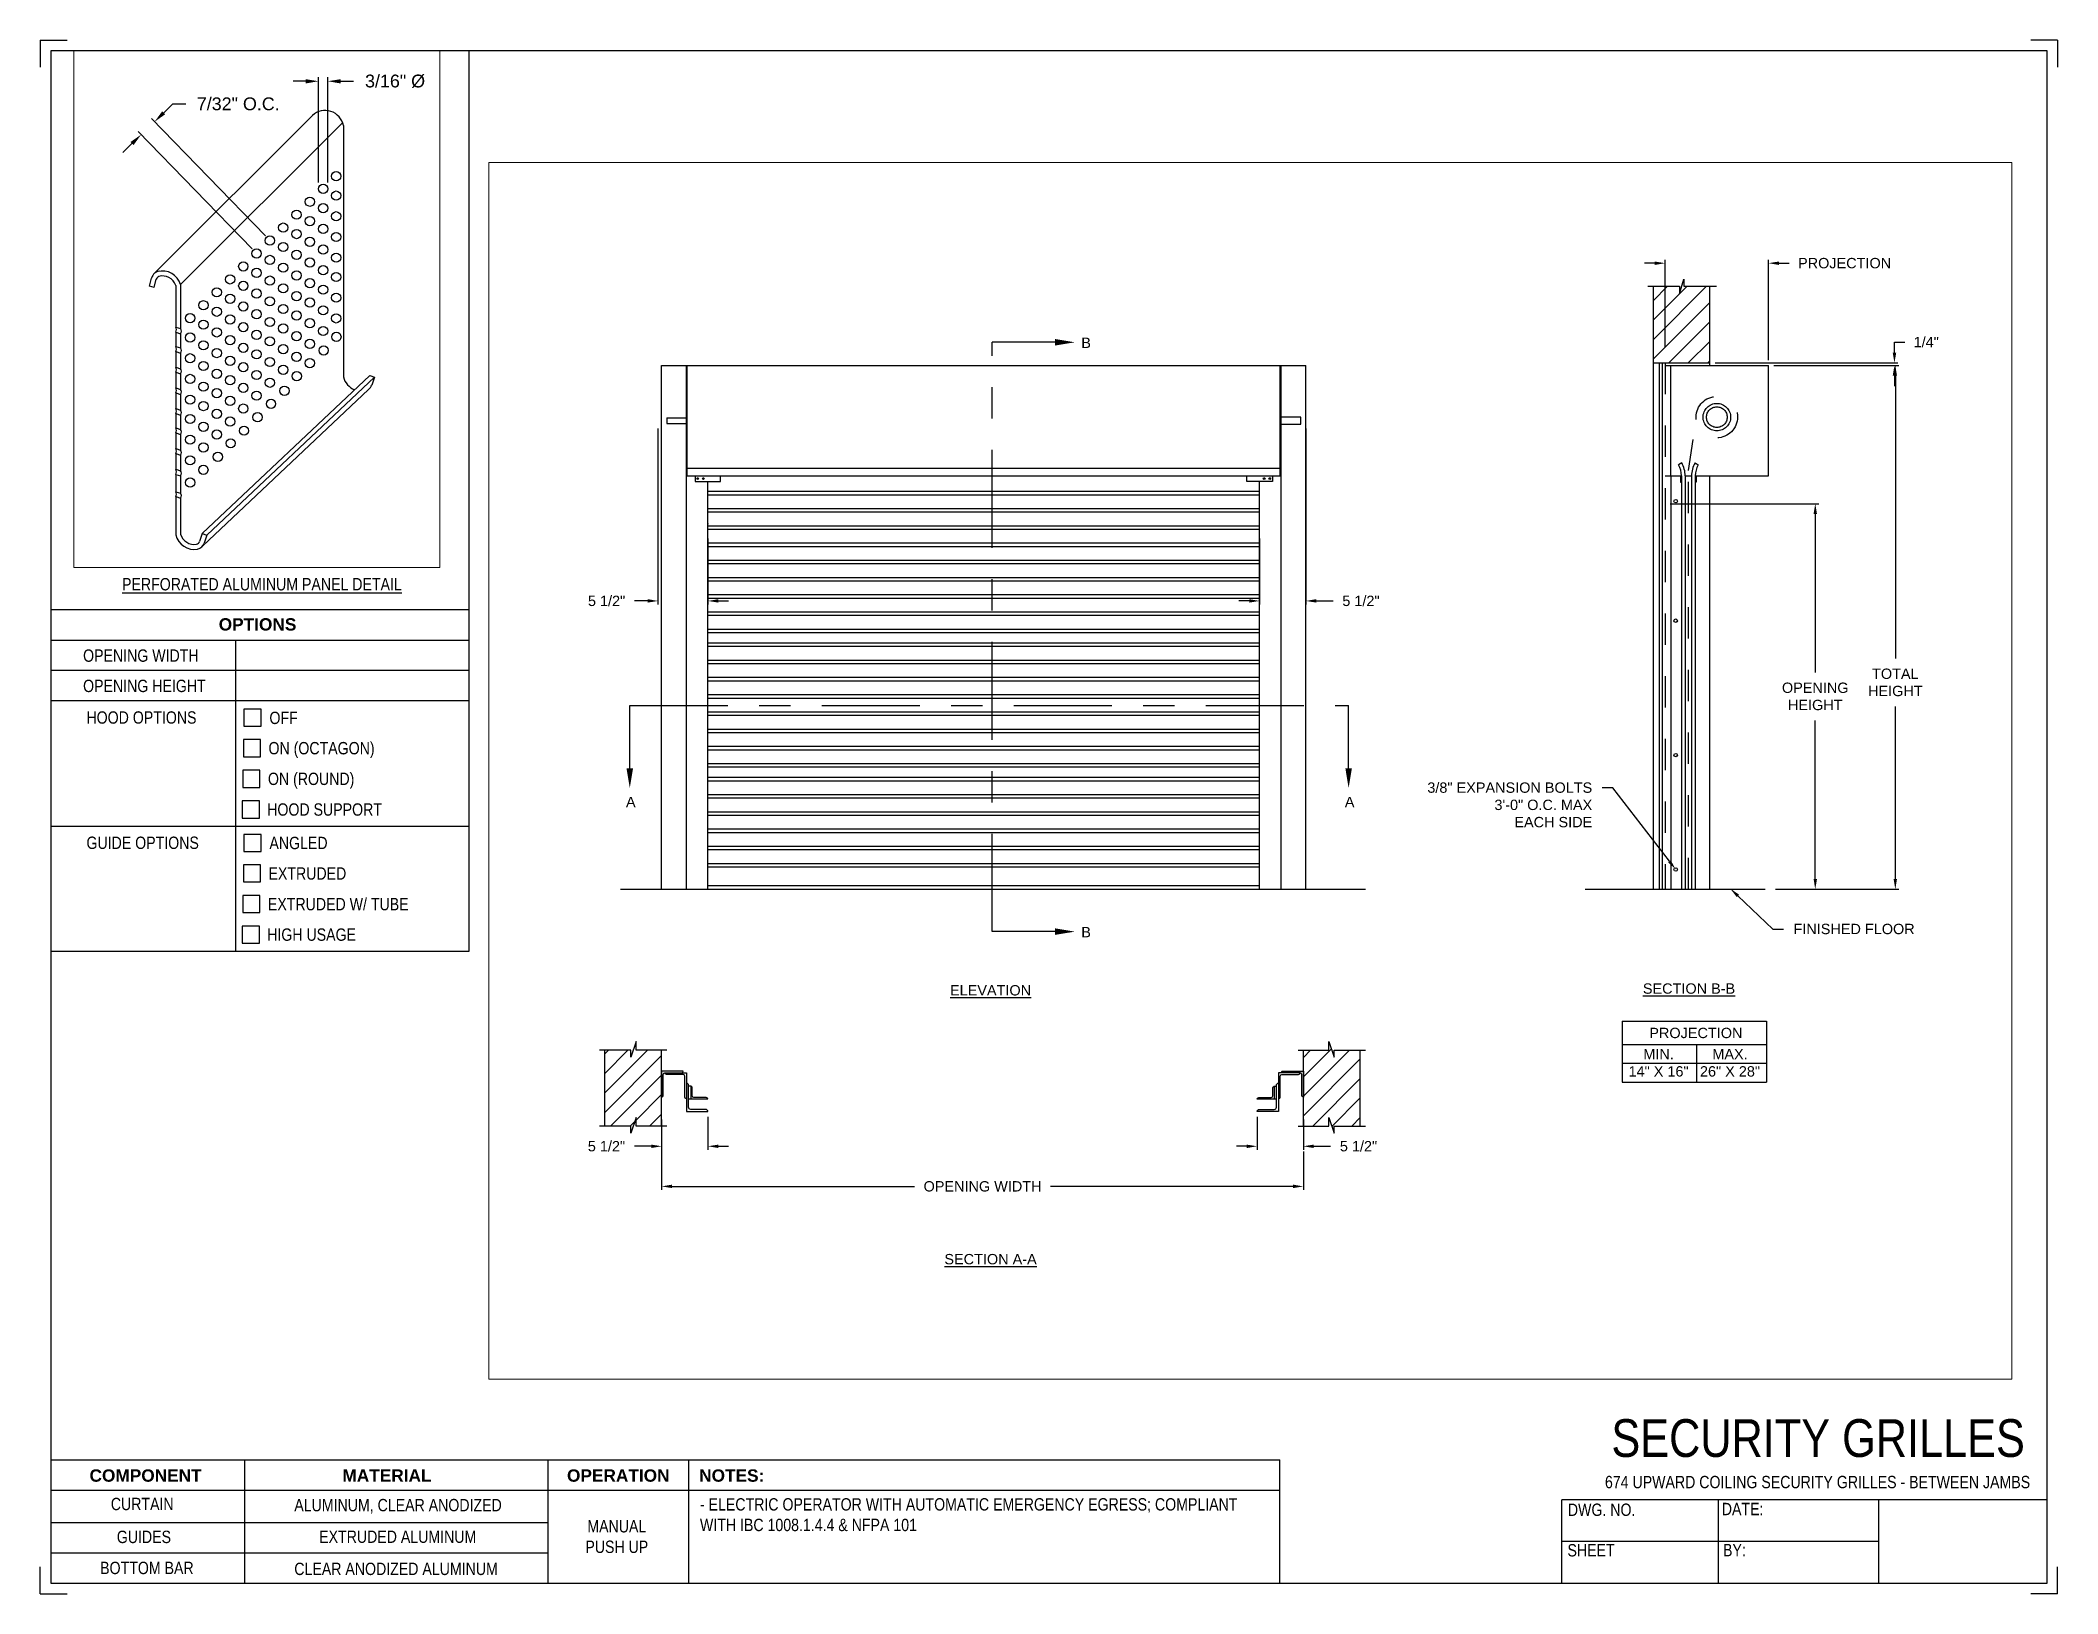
# Paper-space layout '674 PUSH UP' of a CAD drawing. Header units: inches. Extents: x 0.1 to 10.9, y 0.1 to 8.4.
# The model-space entities are those that its viewports show. They can reach past a viewport. Long polylines and large blocks are cut down to what shows.
import ezdxf
from ezdxf import colors
from ezdxf.entities.mleader import LeaderData, LeaderLine
from ezdxf.math import Vec2, Vec3

# ---------------------------------------------------------------- set-up
doc = ezdxf.new("R2010")
doc.units = ezdxf.units.IN
doc.header["$LTSCALE"] = 0.25
doc.header["$MEASUREMENT"] = 0
for name, pattern in [('CENTER', [2, 1.25, -0.25, 0.25, -0.25]), ('HIDDEN', [0.375, 0.25, -0.125]), ('HIDDEN2', [0.1875, 0.125, -0.0625])]:
    doc.linetypes.add(name, pattern=pattern)
for name, color, linetype in [('ANNOTATIONS', 1, 'Continuous'), ('DETAILS', 4, 'Continuous'), ('PUSH UP', 7, 'Continuous'), ('SECTION CUTS', 6, 'CENTER'), ('TITLE BLOCK', 7, 'Continuous')]:
    doc.layers.add(name, color=color, linetype=linetype)
doc.styles.add('ARIAL', font='arial.ttf', dxfattribs={"height": 0.09375})
doc.styles.add('CADdetails-DIMENSIONS', font='ARIALN.TTF', dxfattribs={"height": 2.38})
doc.styles.get("Standard").update_dxf_attribs({"font": 'romans.shx'})
doc.dimstyles.new('STANDARD$0', dxfattribs={"dimtxt": 0.09375, "dimasz": 0.09375, "dimexe": 0.03125, "dimexo": 0.046875, "dimgap": 0.09, "dimtad": 0, "dimtih": 1, "dimtoh": 1, "dimdec": 4, "dimzin": 0, "dimdsep": 46, "dimtxsty": 'ARIAL', "dimcen": 0.09, "dimadec": 0, "dimazin": 0, "dimtfac": 1, "dimtdec": 4, "dimtofl": 0, "dimtmove": 0, "dimatfit": 1, "dimfxl": 1, "dimtolj": 1, "dimtzin": 0, "dimarcsym": 0})
pattern_1 = [(45, (-17.07342, 2.0819), (-0.08838835, 0.08838835), [])]

psp = doc.layouts.new('674 PUSH UP')

# ---------------------------------------------------------------- texts
at = {"layer": 'TITLE BLOCK', "style": 'CADdetails-DIMENSIONS'}
for s, insert, char_height, width, attachment_point in [('{\\L PERFORATED ALUMINUM PANEL DETAIL}', (1.248, 5.533), 0.06641, 1.94889, 2), ('{\\fArial|b1|i0|c0|p34;OPTIONS}', (1.235, 5.317), 0.06641, 1.75949, 2), ('OPENING WIDTH', (0.297, 5.149), 0.06641, 1.30693, 1), ('OPENING HEIGHT', (0.297, 4.986), 0.06641, 1.30693, 1), ('HOOD OPTIONS', (0.315, 4.816), 0.06641, 1.30693, 1), ('OFF', (1.299, 4.814), 0.0664, 1.23928, 1), ('ON (OCTAGON)', (1.294, 4.651), 0.06641, 1.53035, 1), ('ON (ROUND)', (1.291, 4.486), 0.0664, 1.53035, 1), ('HOOD SUPPORT', (1.287, 4.321), 0.06641, 1.53035, 1), ('GUIDE OPTIONS', (0.315, 4.142), 0.06641, 1.30693, 1), ('ANGLED', (1.299, 4.141), 0.0664, 1.23928, 1), ('EXTRUDED', (1.294, 3.977), 0.0664, 1.53035, 1), ('EXTRUDED W/ TUBE', (1.291, 3.812), 0.06641, 1.53035, 1), ('HIGH USAGE', (1.287, 3.648), 0.0664, 1.53035, 1), ('\\A1;\\pxqc;SECURITY GRILLES', (10.979, 1.008), 0.20312, 2.70386, 3), ('{\\fArial|b1|i0|c0|p34;COMPONENT}', (0.633, 0.738), 0.06641, 1.75949, 2), ('{\\fArial|b1|i0|c0|p34;MATERIAL}', (1.931, 0.738), 0.06641, 1.75949, 2), ('{\\fArial|b1|i0|c0|p34;OPERATION}', (3.175, 0.738), 0.06641, 1.75949, 2), ('{\\fArial|b1|i0|c0|p34;NOTES:}', (3.785, 0.738), 0.06641, 1.75949, 2), ('674 UPWARD COILING SECURITY GRILLES - BETWEEN JAMBS', (9.624, 0.703), 0.06641, 2.79915, 2), ('CURTAIN', (0.615, 0.585), 0.0664, 1.75949, 2), (' ALUMINUM, CLEAR ANODIZED', (1.98, 0.579), 0.06641, 1.75949, 2), ('\\pxql,t2;- ELECTRIC OPERATOR WITH AUTOMATIC EMERGENCY EGRESS; COMPLIANT WITH IBC 1008.1.4.4 & NFPA 101', (5.111, 0.583), 0.066406, 2.9937, 2), ('DWG. NO.', (8.463, 0.554), 0.0664, 1.75949, 2), ('DATE:', (9.221, 0.558), 0.0664, 1.75949, 2), ('\\pxqc;\\PMANUAL PUSH UP', (3.167, 0.576), 0.06641, 0.40286, 2), ('GUIDES', (0.624, 0.408), 0.0664, 1.75949, 2), ('EXTRUDED ALUMINUM', (1.989, 0.409), 0.06641, 1.75949, 2), ('SHEET', (8.406, 0.336), 0.0664, 1.75949, 2), ('BY:', (9.177, 0.337), 0.0664, 1.75949, 2), ('BOTTOM BAR', (0.64, 0.241), 0.0664, 1.75949, 2), ('CLEAR ANODIZED ALUMINUM ', (1.98, 0.236), 0.06641, 1.75949, 2)]:
    psp.add_mtext(s, dxfattribs=dict(at, insert=insert, char_height=char_height, width=width, attachment_point=attachment_point))

msp = doc.modelspace()

# ---------------------------------------------------------------- texts
at = {"layer": 'ANNOTATIONS', "char_height": 0.09375, "attachment_point": 2, "style": 'ARIAL'}
for s, insert, width in [('{\\LELEVATION}', (179.58646, 257.91717), 3.0834986), ('{\\LSECTION B-B}', (185.91787, 257.93313), 1.3823677), ('{\\LSECTION A-A}', (179.58646, 255.47934), 1.3823677)]:
    msp.add_mtext(s, dxfattribs=dict(at, insert=insert, width=width))
for s, width, insert in [('PROJECTION ', 1.7594917, (185.97994, 257.53039)), ('MIN.\\P14" X 16" ', 0.6711642, (185.64182, 257.3384)), ('MAX.\\P26" X 28"', 0.6567117, (186.28925, 257.3384))]:
    msp.add_mtext_dynamic_manual_height_columns(s, width=width, gutter_width=1.36268, heights=[0], dxfattribs=dict(at, insert=insert))
at = {"layer": 'SECTION CUTS', "style": 'ARIAL'}
for s, p in [('B', (180.40913, 263.69491)), ('A', (176.2818, 259.5308)), ('A', (182.79775, 259.5308)), ('B', (180.40913, 258.35071))]:
    msp.add_text(s, height=0.09375, dxfattribs=at).set_placement(p)

# ---------------------------------------------------------------- blocks, each defined once
blk = doc.blocks.new('*D62')
at = {"layer": 'ANNOTATIONS', "color": 0, "lineweight": -2, "transparency": 16777216}
for p, q in [((185.748, 262.283), (187.094, 262.283)), ((187.062, 262.19), (187.062, 260.752)), ((187.062, 258.88), (187.062, 260.318)), ((186.701, 258.787), (187.094, 258.787))]:
    blk.add_line(p, q, dxfattribs=at)
at = {"layer": 'ANNOTATIONS', "color": 0, "transparency": 16777216}
for points in [[(187.047, 262.19), (187.078, 262.19), (187.062, 262.283)], [(187.047, 258.88), (187.078, 258.88), (187.062, 258.787)]]:
    blk.add_solid(points, dxfattribs=at)
at = {"layer": 'defpoints', "color": 0, "transparency": 16777216}
for p in [(185.701, 262.283), (187.062, 262.283), (186.654, 258.787)]:
    blk.add_point(p, dxfattribs=at)
at = {"layer": 'ANNOTATIONS', "color": 0, "transparency": 16777216, "insert": (187.062, 260.535), "char_height": 0.09375, "attachment_point": 5, "style": 'ARIAL'}
blk.add_mtext('\\A1;OPENING \\PHEIGHT', dxfattribs=at)
blk = doc.blocks.new('*D63')
at = {"layer": 'ANNOTATIONS', "color": 0, "lineweight": -2, "transparency": 16777216}
for p, q in [((186.686, 263.537), (187.819, 263.537)), ((187.788, 263.443), (187.788, 260.879)), ((187.788, 258.88), (187.788, 260.444)), ((186.701, 258.787), (187.819, 258.787))]:
    blk.add_line(p, q, dxfattribs=at)
at = {"layer": 'ANNOTATIONS', "color": 0, "transparency": 16777216}
for points in [[(187.772, 263.443), (187.803, 263.443), (187.788, 263.537)], [(187.772, 258.88), (187.803, 258.88), (187.788, 258.787)]]:
    blk.add_solid(points, dxfattribs=at)
at = {"layer": 'defpoints', "color": 0, "transparency": 16777216}
for p in [(186.639, 263.537), (186.654, 258.787), (187.788, 258.787)]:
    blk.add_point(p, dxfattribs=at)
at = {"layer": 'ANNOTATIONS', "color": 0, "transparency": 16777216, "insert": (187.788, 260.662), "char_height": 0.0938, "attachment_point": 5, "style": 'ARIAL'}
blk.add_mtext('\\A1;TOTAL\\PHEIGHT', dxfattribs=at)
blk = doc.blocks.new('*D64')
at = {"layer": 'ANNOTATIONS', "color": 0, "lineweight": -2, "transparency": 16777216}
for p, q in [((185.607, 264.464), (185.514, 264.464)), ((185.701, 263.699), (185.701, 264.495)), ((186.639, 263.584), (186.639, 264.495)), ((186.732, 264.464), (186.826, 264.464))]:
    blk.add_line(p, q, dxfattribs=at)
at = {"layer": 'ANNOTATIONS', "color": 0, "transparency": 16777216}
for points in [[(185.607, 264.479), (185.607, 264.448), (185.701, 264.464)], [(186.732, 264.479), (186.732, 264.448), (186.639, 264.464)]]:
    blk.add_solid(points, dxfattribs=at)
at = {"layer": 'defpoints', "color": 0, "transparency": 16777216}
for p in [(186.639, 264.464), (185.701, 263.652), (186.639, 263.537)]:
    blk.add_point(p, dxfattribs=at)
at = {"layer": 'ANNOTATIONS', "color": 0, "transparency": 16777216, "insert": (187.328, 264.464), "char_height": 0.09375, "attachment_point": 5, "style": 'ARIAL'}
blk.add_mtext('\\A1;PROJECTION', dxfattribs=at)
blk = doc.blocks.new('*D65')
at = {"layer": 'ANNOTATIONS', "color": 0, "lineweight": -2, "transparency": 16777216}
for p, q in [((176.605, 256.698), (176.605, 256.425)), ((177.025, 256.723), (177.025, 256.425)), ((176.511, 256.456), (176.358, 256.456)), ((177.119, 256.456), (177.212, 256.456))]:
    blk.add_line(p, q, dxfattribs=at)
at = {"layer": 'ANNOTATIONS', "color": 0, "transparency": 16777216}
for points in [[(176.511, 256.471), (176.511, 256.44), (176.605, 256.456)], [(177.119, 256.471), (177.119, 256.44), (177.025, 256.456)]]:
    blk.add_solid(points, dxfattribs=at)
at = {"layer": 'defpoints', "color": 0, "transparency": 16777216}
for p in [(176.605, 256.745), (177.025, 256.77), (176.605, 256.456)]:
    blk.add_point(p, dxfattribs=at)
at = {"layer": 'ANNOTATIONS', "color": 0, "transparency": 16777216, "insert": (176.105, 256.456), "char_height": 0.0938, "attachment_point": 5, "style": 'ARIAL'}
blk.add_mtext('\\A1;5 1/2"', dxfattribs=at)
blk = doc.blocks.new('*D66')
at = {"layer": 'ANNOTATIONS', "color": 0, "lineweight": -2, "transparency": 16777216}
for p, q in [((187.78, 263.653), (187.78, 263.748)), ((187.78, 263.748), (187.874, 263.748)), ((186.154, 263.559), (187.811, 263.559)), ((186.686, 263.537), (187.811, 263.537)), ((187.78, 263.443), (187.78, 263.349))]:
    blk.add_line(p, q, dxfattribs=at)
at = {"layer": 'ANNOTATIONS', "color": 0, "transparency": 16777216}
for points in [[(187.764, 263.653), (187.796, 263.653), (187.78, 263.559)], [(187.764, 263.443), (187.796, 263.443), (187.78, 263.537)]]:
    blk.add_solid(points, dxfattribs=at)
at = {"layer": 'defpoints', "color": 0, "transparency": 16777216}
for p in [(186.107, 263.559), (186.639, 263.537), (187.78, 263.559)]:
    blk.add_point(p, dxfattribs=at)
at = {"layer": 'ANNOTATIONS', "color": 0, "transparency": 16777216, "insert": (188.068, 263.748), "char_height": 0.0938, "attachment_point": 5, "style": 'ARIAL'}
blk.add_mtext('\\A1;1/4"', dxfattribs=at)
blk = doc.blocks.new('*D67')
at = {"layer": 'ANNOTATIONS', "color": 0, "lineweight": -2, "transparency": 16777216}
for p, q in [((182.002, 256.723), (182.002, 256.425)), ((182.422, 256.698), (182.422, 256.425)), ((181.909, 256.456), (181.815, 256.456)), ((182.516, 256.456), (182.669, 256.456))]:
    blk.add_line(p, q, dxfattribs=at)
at = {"layer": 'ANNOTATIONS', "color": 0, "transparency": 16777216}
for points in [[(181.909, 256.471), (181.909, 256.44), (182.002, 256.456)], [(182.516, 256.471), (182.516, 256.44), (182.422, 256.456)]]:
    blk.add_solid(points, dxfattribs=at)
at = {"layer": 'defpoints', "color": 0, "transparency": 16777216}
for p in [(182.002, 256.77), (182.422, 256.745), (182.422, 256.456)]:
    blk.add_point(p, dxfattribs=at)
at = {"layer": 'ANNOTATIONS', "color": 0, "transparency": 16777216, "insert": (182.922, 256.456), "char_height": 0.0938, "attachment_point": 5, "style": 'ARIAL'}
blk.add_mtext('\\A1;5 1/2"', dxfattribs=at)
blk = doc.blocks.new('*D68')
at = {"layer": 'ANNOTATIONS', "color": 0, "lineweight": -2, "transparency": 16777216}
for p, q in [((176.572, 262.964), (176.572, 261.37)), ((177.025, 261.968), (177.025, 261.37)), ((176.479, 261.401), (176.359, 261.401)), ((177.119, 261.401), (177.212, 261.401))]:
    blk.add_line(p, q, dxfattribs=at)
at = {"layer": 'ANNOTATIONS', "color": 0, "transparency": 16777216}
for points in [[(176.479, 261.417), (176.479, 261.386), (176.572, 261.401)], [(177.119, 261.417), (177.119, 261.386), (177.025, 261.401)]]:
    blk.add_solid(points, dxfattribs=at)
at = {"layer": 'defpoints', "color": 0, "transparency": 16777216}
for p in [(176.572, 263.011), (177.025, 262.015), (176.572, 261.401)]:
    blk.add_point(p, dxfattribs=at)
at = {"layer": 'ANNOTATIONS', "color": 0, "transparency": 16777216, "insert": (176.106, 261.401), "char_height": 0.0938, "attachment_point": 5, "style": 'ARIAL'}
blk.add_mtext('\\A1;5 1/2"', dxfattribs=at)
blk = doc.blocks.new('*D69')
at = {"layer": 'ANNOTATIONS', "color": 0, "lineweight": -2, "transparency": 16777216}
for p, q in [((182.445, 262.964), (182.445, 261.37)), ((182.025, 261.968), (182.025, 261.37)), ((181.931, 261.401), (181.837, 261.401)), ((182.539, 261.401), (182.691, 261.401))]:
    blk.add_line(p, q, dxfattribs=at)
at = {"layer": 'ANNOTATIONS', "color": 0, "transparency": 16777216}
for points in [[(181.931, 261.417), (181.931, 261.386), (182.025, 261.401)], [(182.539, 261.417), (182.539, 261.386), (182.445, 261.401)]]:
    blk.add_solid(points, dxfattribs=at)
at = {"layer": 'defpoints', "color": 0, "transparency": 16777216}
for p in [(182.445, 263.011), (182.025, 262.015), (182.445, 261.401)]:
    blk.add_point(p, dxfattribs=at)
at = {"layer": 'ANNOTATIONS', "color": 0, "transparency": 16777216, "insert": (182.944, 261.401), "char_height": 0.0938, "attachment_point": 5, "style": 'ARIAL'}
blk.add_mtext('\\A1;5 1/2"', dxfattribs=at)
blk = doc.blocks.new('*D70')
at = {"layer": 'ANNOTATIONS', "color": 0, "lineweight": -2, "transparency": 16777216}
for p, q in [((176.605, 256.554), (176.605, 256.061)), ((182.422, 256.409), (182.422, 256.061)), ((176.699, 256.092), (178.897, 256.092)), ((182.329, 256.092), (180.13, 256.092))]:
    blk.add_line(p, q, dxfattribs=at)
at = {"layer": 'ANNOTATIONS', "color": 0, "transparency": 16777216}
for points in [[(176.699, 256.108), (176.699, 256.077), (176.605, 256.092)], [(182.329, 256.108), (182.329, 256.077), (182.422, 256.092)]]:
    blk.add_solid(points, dxfattribs=at)
at = {"layer": 'defpoints', "color": 0, "transparency": 16777216}
for p in [(176.605, 256.601), (182.422, 256.456), (182.422, 256.092)]:
    blk.add_point(p, dxfattribs=at)
at = {"layer": 'ANNOTATIONS', "color": 0, "transparency": 16777216, "insert": (179.514, 256.092), "char_height": 0.09375, "attachment_point": 5, "style": 'ARIAL'}
blk.add_mtext('\\A1;OPENING WIDTH', dxfattribs=at)
blk = doc.blocks.new('*D72')
at = {"layer": 'ANNOTATIONS', "color": 0, "lineweight": -2, "transparency": 16777216}
for p, q in [((172.091, 256.376), (172.091, 257.148)), ((172.159, 256.376), (172.159, 257.148)), ((171.997, 257.117), (171.904, 257.117)), ((172.252, 257.117), (172.346, 257.117))]:
    blk.add_line(p, q, dxfattribs=at)
at = {"layer": 'ANNOTATIONS', "color": 0, "transparency": 16777216}
for points in [[(171.997, 257.132), (171.997, 257.101), (172.091, 257.117)], [(172.252, 257.132), (172.252, 257.101), (172.159, 257.117)]]:
    blk.add_solid(points, dxfattribs=at)
at = {"layer": 'defpoints', "color": 0, "transparency": 16777216}
for p in [(172.159, 257.117), (172.091, 256.329), (172.159, 256.329)]:
    blk.add_point(p, dxfattribs=at)
at = {"layer": 'ANNOTATIONS', "color": 0, "transparency": 16777216, "insert": (172.651, 257.117), "char_height": 0.09375, "attachment_point": 5, "style": 'ARIAL'}
blk.add_mtext('\\A1;3/16" %%C', dxfattribs=at)
blk = doc.blocks.new('*D73')
at = {"layer": 'ANNOTATIONS', "color": 0, "lineweight": -2, "transparency": 16777216}
for p, q in [((171.702, 255.984), (170.868, 256.843)), ((170.957, 256.886), (171.024, 256.951)), ((171.024, 256.951), (171.118, 256.951)), ((171.605, 255.889), (170.77, 256.748)), ((170.725, 256.66), (170.658, 256.595))]:
    blk.add_line(p, q, dxfattribs=at)
at = {"layer": 'ANNOTATIONS', "color": 0, "transparency": 16777216}
for points in [[(170.946, 256.897), (170.968, 256.875), (170.89, 256.82)], [(170.714, 256.672), (170.736, 256.649), (170.792, 256.726)]]:
    blk.add_solid(points, dxfattribs=at)
at = {"layer": 'defpoints', "color": 0, "transparency": 16777216}
for p in [(170.89, 256.82), (171.637, 255.855), (171.735, 255.95)]:
    blk.add_point(p, dxfattribs=at)
at = {"layer": 'ANNOTATIONS', "color": 0, "transparency": 16777216, "insert": (171.503, 256.951), "char_height": 0.09375, "width": 0.88829, "attachment_point": 5, "style": 'ARIAL'}
blk.add_mtext('\\A1;7/32" O.C.', dxfattribs=at)

# ---------------------------------------------------------------- dimensions: what is measured, and where the dimension line sits
at = {"layer": 'ANNOTATIONS'}
for base, p1, p2, text, picture, middle in [((186.63869, 264.46385), (185.70119, 263.65168), (186.63869, 263.53663), 'PROJECTION', '*D64', (187.3278, 264.46385)), ((182.44491, 261.40143), (182.02484, 262.01481), (182.44491, 263.01068), '5 1/2"', '*D69', (182.9437, 261.40143)), ((172.15866, 257.11651), (172.09102, 256.32919), (172.15866, 256.32919), '3/16" %%C', '*D72', (172.65081, 257.11651)), ((182.42241, 256.45587), (182.00234, 256.77029), (182.42241, 256.74516), '5 1/2"', '*D67', (182.92241, 256.45587)), ((182.42241, 256.09241), (176.60477, 256.60053), (182.42241, 256.45587), 'OPENING WIDTH', '*D70', (179.51359, 256.09241))]:
    dim = msp.add_linear_dim(base=base, p1=p1, p2=p2, text=text, dimstyle='STANDARD$0', dxfattribs=at)
    dim.commit()
    dim.dimension.update_dxf_attribs({"geometry": picture, "text_midpoint": middle, "dimtype": 160})
for base, p1, p2, angle, text, picture, middle in [((187.77994, 263.55885), (186.63869, 263.53663), (186.10744, 263.55885), 90, '1/4"', '*D66', (188.06777, 263.74814)), ((187.78775, 258.78663), (186.63869, 263.53663), (186.65431, 258.78663), 90, 'TOTAL\\PHEIGHT', '*D63', (187.78775, 260.66163)), ((176.57241, 261.40143), (177.02484, 262.01481), (176.57241, 263.01068), 180, '5 1/2"', '*D68', (176.10598, 261.40143)), ((176.60477, 256.45587), (177.02484, 256.77029), (176.60477, 256.74516), 180, '5 1/2"', '*D65', (176.10477, 256.45587))]:
    dim = msp.add_linear_dim(base=base, p1=p1, p2=p2, angle=angle, text=text, dimstyle='STANDARD$0', dxfattribs=at)
    dim.commit()
    dim.dimension.update_dxf_attribs({"geometry": picture, "text_midpoint": middle, "dimtype": 160})
dim = msp.add_linear_dim(base=(187.06226, 262.28327), p1=(186.65431, 258.78663), p2=(185.70119, 262.28327), angle=90, text='OPENING \\PHEIGHT', dimstyle='STANDARD$0', dxfattribs=at)
dim.commit()
dim.dimension.update_dxf_attribs({"geometry": '*D62', "text_midpoint": (187.06226, 260.53495)})
dim = msp.add_aligned_dim(p1=(171.63717, 255.85549), p2=(171.73472, 255.95023), distance=1.21302, text='7/32" O.C.', dimstyle='STANDARD$0', dxfattribs=at)
dim.commit()
dim.dimension.update_dxf_attribs({"geometry": '*D73', "text_midpoint": (171.50263, 256.95106)})

# ---------------------------------------------------------------- hatches: boundary and pattern name
at = {"layer": 'PUSH UP', "linetype": 'Continuous'}
h = msp.add_hatch(dxfattribs=at)
h.set_pattern_fill('ANSI31', color=256, style=0)
h.set_pattern_definition([(45, (-16.52207, 2.0819), (-0.08838835, 0.08838835), [])])
h.paths.add_polyline_path([(186.10744, 263.52006), (186.10744, 264.25465), (185.87094, 264.25465), (185.87094, 264.31931), (185.83253, 264.18595), (185.83253, 264.25465), (185.59181, 264.25465), (185.59181, 263.70435)])
h.paths.add_polyline_path([(185.59181, 263.70435), (185.59181, 263.55885), (186.10744, 263.55885), (186.10744, 263.50629), (186.10744, 263.52006)])
at = {"layer": 'PUSH UP'}
h = msp.add_hatch(dxfattribs=at)
h.set_pattern_fill('ANSI31', color=256, style=0)
h.set_pattern_definition(pattern_1)
h.paths.add_polyline_path([(176.32635, 257.26298), (176.32635, 257.32709), (176.08914, 257.32709), (176.08914, 256.63959), (176.32635, 256.63959), (176.32635, 256.57548), (176.37325, 256.71755), (176.37325, 256.63959), (176.60477, 256.63959), (176.60477, 257.32709), (176.37325, 257.32709), (176.37325, 257.40505)])
h = msp.add_hatch(dxfattribs=at)
h.set_pattern_fill('ANSI31', color=256, style=0)
h.set_pattern_definition(pattern_1)
h.paths.add_polyline_path([(182.70083, 257.26298), (182.70083, 257.32709), (182.93803, 257.32709), (182.93803, 256.63959), (182.70083, 256.63959), (182.70083, 256.57548), (182.65393, 256.71755), (182.65393, 256.63959), (182.42241, 256.63959), (182.42241, 257.32709), (182.65393, 257.32709), (182.65393, 257.40505)])

# ---------------------------------------------------------------- linework, layer by layer
at = {"layer": 'ANNOTATIONS'}
for p, q in [((185.31125, 257.58982), (185.31125, 257.03845)), ((185.31125, 257.58982), (186.61902, 257.58982)), ((186.61902, 257.58982), (186.61902, 257.03845)), ((185.31125, 257.37835), (186.61902, 257.37835)), ((185.9841, 257.37835), (185.9841, 257.03845)), ((185.31125, 257.2084), (186.61902, 257.2084)), ((185.31125, 257.03845), (186.61902, 257.03845))]:
    msp.add_line(p, q, dxfattribs=at)
at = {"layer": 'DETAILS'}
for p, q in [((170.89028, 255.71029), (172.04637, 256.86653)), ((171.08133, 255.62783), (172.26697, 256.81363)), ((170.8876, 255.6075), (170.85279, 255.61667)), ((171.08133, 255.62783), (171.08133, 255.44731)), ((171.08133, 255.62783), (171.08133, 255.30532)), ((171.08133, 255.2682), (171.08133, 255.16333)), ((171.08133, 255.12621), (171.08133, 255.01187)), ((171.08133, 254.97475), (171.08133, 254.86042)), ((171.23971, 253.80359), (172.46642, 254.9617)), ((171.27378, 253.79199), (172.5005, 254.9501)), ((172.46642, 254.9617), (172.5005, 254.9501)), ((171.08133, 254.8233), (171.08133, 254.70896)), ((171.24261, 253.71336), (172.45649, 254.85936)), ((171.08133, 254.67184), (171.08133, 254.56697)), ((171.08133, 254.52985), (171.08133, 254.41551)), ((171.08133, 254.37839), (171.08133, 254.34076)), ((171.23971, 253.80359), (171.27378, 253.79199))]:
    msp.add_line(p, q, dxfattribs=at)
at = {"layer": 'DETAILS', "linetype": 'Continuous'}
for p, q in [((172.27257, 256.79264), (172.27257, 256.60351)), ((172.27257, 256.60351), (172.27257, 256.23219)), ((172.27257, 256.34827), (172.27257, 254.95157)), ((170.85279, 255.61667), (170.86838, 255.67586)), ((170.8876, 255.6075), (170.90319, 255.66668)), ((171.04533, 255.62214), (171.04533, 255.57952)), ((171.04533, 255.62214), (171.04533, 255.31628)), ((171.04533, 255.57952), (171.04533, 255.45828)), ((171.04533, 255.31628), (171.08133, 255.30532)), ((171.04533, 255.27916), (171.08133, 255.2682)), ((171.04533, 255.27916), (171.04533, 255.17429)), ((171.04533, 255.17429), (171.08133, 255.16333)), ((171.04533, 255.13717), (171.08133, 255.12621)), ((171.04533, 255.13717), (171.04533, 255.02283)), ((171.04533, 255.02283), (171.08133, 255.01187)), ((171.04533, 254.98572), (171.08133, 254.97475)), ((171.04533, 254.98572), (171.04533, 254.87138)), ((172.5005, 254.9501), (172.48076, 254.89216)), ((171.04533, 254.87138), (171.08133, 254.86042)), ((171.04533, 254.83426), (171.08133, 254.8233)), ((171.04533, 254.83426), (171.04533, 254.71992)), ((171.04533, 254.71992), (171.08133, 254.70896)), ((171.04533, 254.6828), (171.08133, 254.67184)), ((171.04533, 254.6828), (171.04533, 254.57793)), ((171.04533, 254.57793), (171.08133, 254.56697)), ((171.04533, 254.54081), (171.08133, 254.52985)), ((171.04533, 254.54081), (171.04533, 254.42647)), ((171.04533, 254.42647), (171.08133, 254.41551)), ((171.04533, 254.38935), (171.08133, 254.37839)), ((171.04533, 254.38935), (171.04533, 254.27501)), ((171.08133, 254.37839), (171.08133, 254.26405)), ((171.04533, 254.27501), (171.08133, 254.26405)), ((171.04533, 254.23789), (171.08133, 254.22693)), ((171.04533, 254.23789), (171.04533, 254.11039)), ((171.08133, 254.22693), (171.08133, 254.09943)), ((171.04533, 254.11581), (171.04533, 254.11039)), ((171.04533, 254.11039), (171.08133, 254.09943)), ((171.04533, 254.07522), (171.08133, 254.06426)), ((171.04533, 254.07522), (171.04533, 253.79563)), ((171.08133, 254.10485), (171.08133, 254.09943)), ((171.08133, 254.06426), (171.08133, 253.80012)), ((171.23971, 253.80359), (171.21997, 253.74566)), ((171.27378, 253.79199), (171.25405, 253.73405))]:
    msp.add_line(p, q, dxfattribs=at)
at = {"layer": 'DETAILS'}
for centre in [(172.21981, 256.42144), (172.02729, 256.23446), (172.12484, 256.32919), (172.21981, 256.27945), (171.92978, 256.13971), (172.02729, 256.09247), (172.12484, 256.1872), (172.21981, 256.12799), (171.73472, 255.95023), (171.83223, 256.04498), (171.92978, 255.99772), (172.02729, 255.94101), (172.12484, 256.03574), (172.21981, 255.97653), (171.63717, 255.85549), (171.73472, 255.80824), (171.83223, 255.90298), (171.92978, 255.84626), (172.02729, 255.78955), (172.12484, 255.88429), (172.21981, 255.82508), (171.44313, 255.66574), (171.53967, 255.76075), (171.63717, 255.7135), (171.73472, 255.65678), (171.83223, 255.75153), (171.92978, 255.6948), (172.02729, 255.63809), (172.12484, 255.73283), (172.21981, 255.68308), (171.24807, 255.47626), (171.34562, 255.57099), (171.44313, 255.52375), (171.53967, 255.61876), (171.63717, 255.56204), (171.73472, 255.50532), (171.83223, 255.60007), (171.92978, 255.54335), (172.02729, 255.4961), (172.12484, 255.59084), (172.21981, 255.53163), (171.15056, 255.38151), (171.24807, 255.33427), (171.34562, 255.429), (171.44313, 255.37229), (171.53967, 255.4673), (171.63717, 255.41059), (171.73472, 255.35386), (171.83223, 255.44861), (171.92978, 255.40135), (172.02729, 255.34464), (172.12484, 255.43938), (172.21981, 255.38017), (171.15056, 255.23952), (171.24807, 255.18281), (171.34562, 255.27754), (171.44313, 255.22083), (171.53967, 255.31584), (171.63717, 255.25913), (171.73472, 255.21187), (171.83223, 255.30662), (171.92978, 255.2499), (172.02729, 255.19319), (172.12484, 255.28792), (172.22154, 255.24455), (171.15056, 255.08806), (171.24807, 255.03135), (171.34562, 255.12609), (171.44313, 255.06938), (171.53967, 255.16438), (171.63717, 255.11714), (171.73472, 255.06042), (171.83223, 255.15516), (171.92978, 255.09844), (172.02691, 255.0525), (172.12816, 255.14524), (171.15056, 254.9366), (171.34562, 254.97463), (171.44313, 254.92738), (171.53967, 255.02239), (171.63717, 254.96568), (171.73472, 254.90896), (171.83223, 255.0037), (171.93128, 254.95694), (171.15056, 254.78515), (171.24807, 254.87989), (171.24807, 254.7379), (171.34562, 254.83264), (171.44313, 254.77593), (171.53967, 254.87093), (171.63717, 254.81422), (171.74284, 254.75458), (171.84128, 254.85014), (171.15056, 254.64316), (171.34562, 254.68118), (171.44313, 254.62447), (171.53967, 254.71948), (171.64441, 254.65621), (171.15056, 254.4917), (171.24807, 254.58644), (171.34562, 254.52972), (171.44753, 254.4651), (171.54534, 254.55747), (171.15056, 254.34024), (171.24807, 254.43499), (171.35387, 254.36628), (171.15072, 254.17779), (171.24784, 254.27117)]:
    msp.add_circle(centre, 0.03382, dxfattribs=at)
at = {"layer": 'DETAILS', "linetype": 'Continuous'}
for centre, radius, start, end in [((172.13903, 256.76701), 0.13598, 10.863278, 133.0071), ((170.93329, 255.65875), 0.06712, 94.455994, 165.238447), ((170.93329, 255.65875), 0.03112, 94.455994, 165.238447), ((170.9478, 255.58776), 0.13942, 16.704085, 105.097725), ((170.9478, 255.58776), 0.10342, 19.418795, 105.097725), ((172.40776, 254.98564), 0.13942, 194.145321, 247.788284), ((172.41723, 254.9138), 0.06712, 305.80078, 341.192006), ((171.18105, 253.82753), 0.13942, 193.229519, 280.202105), ((171.18105, 253.82753), 0.10342, 195.372354, 279.63584), ((171.19052, 253.75569), 0.03112, 284.601501, 341.192006), ((171.19052, 253.75569), 0.06712, 283.113693, 341.192006)]:
    msp.add_arc(centre, radius, start, end, dxfattribs=at)
at = {"layer": 'DETAILS'}
for centre, start, end in [((171.01706, 255.29772), 326.718605, 33.281395), ((171.05306, 255.28676), 326.718605, 33.281395), ((171.01706, 255.15573), 326.718605, 33.281395), ((171.05306, 255.14477), 326.718605, 33.281395), ((171.01706, 255.00427), 326.718605, 33.281395), ((171.05306, 254.99331), 326.718605, 33.281395), ((171.01706, 254.85282), 326.718605, 33.281395), ((171.05306, 254.84186), 326.718605, 33.281395), ((171.01706, 254.70136), 326.718605, 33.281395), ((171.05306, 254.6904), 326.718605, 33.281395), ((171.01706, 254.55937), 326.718605, 33.281395), ((171.05306, 254.54841), 326.718605, 33.281395), ((171.01706, 254.40791), 326.718605, 33.281395), ((171.05306, 254.39695), 326.718605, 33.281395), ((171.01706, 254.25645), 326.718605, 33.281395), ((171.05306, 254.24549), 326.718605, 33.281395), ((171.01644, 254.0928), 328.671459, 31.328541), ((171.05244, 254.08184), 328.671459, 31.328541)]:
    msp.add_arc(centre, 0.03382, start, end, dxfattribs=at)
at = {"layer": 'PUSH UP', "linetype": 'Continuous'}
for p, q in [((185.54543, 264.25465), (185.83253, 264.25465)), ((185.59181, 264.25465), (185.59181, 258.78663)), ((185.83253, 264.18595), (185.87094, 264.31931)), ((185.83253, 264.25465), (185.83253, 264.18595)), ((185.87094, 264.31931), (185.87094, 264.25465)), ((185.87094, 264.25465), (186.16613, 264.25465)), ((186.10744, 263.53663), (186.10744, 264.25465)), ((176.60477, 258.78663), (176.60477, 263.53663)), ((176.60477, 263.53663), (182.44491, 263.53663)), ((176.82946, 258.78663), (176.82946, 263.53663)), ((176.83734, 262.53663), (176.83734, 263.53663)), ((182.21234, 262.53663), (182.21234, 263.53663)), ((182.22022, 258.78663), (182.22022, 263.53663)), ((182.44491, 258.78663), (182.44491, 263.53663)), ((185.59181, 263.55885), (186.10744, 263.55885)), ((185.64571, 263.55885), (185.64571, 258.78663)), ((185.67341, 263.55885), (185.67341, 258.78663)), ((185.70119, 263.53663), (186.63869, 263.53663)), ((185.75396, 262.53663), (185.75396, 263.53663)), ((186.63869, 262.53663), (186.63869, 263.53663)), ((182.39984, 263.06788), (182.21234, 263.06788)), ((182.39984, 263.00538), (182.39984, 263.06788)), ((182.21234, 263.00538), (182.39984, 263.00538)), ((182.21234, 262.60244), (176.83734, 262.60244)), ((185.85171, 262.65222), (185.8228, 262.63524)), ((185.97254, 262.65222), (186.00145, 262.63524)), ((176.83734, 262.53663), (182.21234, 262.53663)), ((176.90798, 262.53663), (176.90798, 262.48421)), ((176.90798, 262.48421), (177.13878, 262.48421)), ((177.02484, 258.78663), (177.02484, 262.48421)), ((177.13878, 262.48421), (177.13878, 262.53663)), ((181.91089, 262.48421), (181.91089, 262.53663)), ((182.1417, 262.48421), (181.91089, 262.48421)), ((182.02484, 258.78663), (182.02484, 262.48421)), ((182.1417, 262.53663), (182.1417, 262.48421)), ((185.70119, 262.53663), (185.84963, 262.53663)), ((185.75152, 262.53663), (185.75152, 258.78663)), ((185.84181, 262.53663), (185.84181, 262.47813)), ((185.84181, 262.47813), (185.84963, 262.47813)), ((185.84963, 262.53663), (185.84963, 258.78663)), ((185.88315, 262.53663), (185.9411, 262.53663)), ((185.88315, 262.53663), (185.88315, 258.78663)), ((185.9411, 262.53663), (185.9411, 258.78663)), ((185.97463, 262.53663), (186.63869, 262.53663)), ((185.97463, 262.53663), (185.97463, 258.78663)), ((185.98244, 262.47813), (185.97463, 262.47813)), ((185.98244, 262.53663), (185.98244, 262.47813)), ((186.10744, 258.78663), (186.10744, 262.53663)), ((184.97621, 258.78663), (186.60744, 258.78663)), ((176.32635, 257.32709), (176.04227, 257.32709)), ((176.37325, 257.40505), (176.32635, 257.26298)), ((176.32635, 257.26298), (176.32635, 257.32709)), ((176.37325, 257.32709), (176.37325, 257.40505)), ((176.65164, 257.32709), (176.37325, 257.32709)), ((182.37553, 257.32709), (182.65393, 257.32709)), ((182.65393, 257.32709), (182.65393, 257.40505)), ((182.65393, 257.40505), (182.70083, 257.26298)), ((182.70083, 257.26298), (182.70083, 257.32709)), ((182.70083, 257.32709), (182.98491, 257.32709)), ((176.82946, 257.12198), (176.82946, 256.77029)), ((176.86853, 256.99985), (176.849, 256.99985)), ((182.15864, 256.99985), (182.17818, 256.99985)), ((182.19772, 257.12198), (182.19772, 256.77029)), ((176.82946, 256.88752), (176.82946, 256.88752)), ((177.02484, 256.88262), (176.849, 256.88262)), ((177.02484, 256.88262), (177.02484, 256.88262)), ((182.00234, 256.88262), (182.00234, 256.88262)), ((182.19772, 256.88752), (182.19772, 256.88752)), ((176.37325, 256.71755), (176.32635, 256.57548)), ((176.37325, 256.63959), (176.37325, 256.71755)), ((182.65393, 256.63959), (182.65393, 256.71755)), ((182.65393, 256.71755), (182.70083, 256.57548)), ((176.32635, 256.63959), (176.04227, 256.63959)), ((176.32635, 256.57548), (176.32635, 256.63959)), ((176.65164, 256.63959), (176.37325, 256.63959)), ((182.37553, 256.63959), (182.65393, 256.63959)), ((182.70083, 256.63959), (182.98491, 256.63959)), ((182.70083, 256.57548), (182.70083, 256.63959))]:
    msp.add_line(p, q, dxfattribs=at)
at = {"layer": 'PUSH UP', "linetype": 'HIDDEN2'}
msp.add_line((185.70119, 263.55885), (185.70119, 258.78663), dxfattribs=at)
at = {"layer": 'PUSH UP'}
for p, q in [((176.65214, 263.06258), (176.83734, 263.06258)), ((176.65214, 263.06258), (176.65214, 263.01068)), ((176.65214, 263.01068), (176.83734, 263.01068)), ((176.23185, 258.78663), (182.984, 258.78663)), ((182.02484, 258.81788), (177.02484, 258.81788)), ((176.08914, 256.63959), (176.08914, 257.32709)), ((176.60477, 256.63959), (176.60477, 257.32709)), ((182.42241, 256.63959), (182.42241, 257.32709)), ((182.93803, 256.63959), (182.93803, 257.32709))]:
    msp.add_line(p, q, dxfattribs=at)
at = {"layer": 'PUSH UP', "linetype": 'HIDDEN'}
for p, q in [((185.91213, 262.58452), (185.98508, 263.06803)), ((185.91213, 258.78663), (185.91213, 262.58452))]:
    msp.add_line(p, q, dxfattribs=at)
at = {"layer": 'PUSH UP', "color": 7}
for p, q in [((177.02484, 262.39585), (182.02484, 262.39585)), ((177.02484, 262.3646), (182.02484, 262.3646)), ((177.02484, 262.2396), (182.02484, 262.2396)), ((177.02484, 262.20835), (182.02484, 262.20835)), ((177.02484, 262.08335), (182.02484, 262.08335)), ((177.02484, 262.0521), (182.02484, 262.0521)), ((177.02484, 261.9271), (182.02484, 261.9271)), ((177.02484, 261.89585), (182.02484, 261.89585)), ((177.02484, 261.77085), (182.02484, 261.77085)), ((177.02484, 261.7396), (182.02484, 261.7396)), ((177.02484, 261.6146), (182.02484, 261.6146)), ((177.02484, 261.58335), (182.02484, 261.58335)), ((177.02484, 261.45835), (182.02484, 261.45835)), ((177.02484, 261.4271), (182.02484, 261.4271)), ((177.02484, 261.3021), (182.02484, 261.3021)), ((177.02484, 261.27085), (182.02484, 261.27085)), ((177.02484, 261.14585), (182.02484, 261.14585)), ((177.02484, 261.1146), (182.02484, 261.1146)), ((177.02484, 261.02085), (182.02484, 261.02085)), ((177.02484, 260.9896), (182.02484, 260.9896)), ((177.02484, 260.8646), (182.02484, 260.8646)), ((177.02484, 260.83335), (182.02484, 260.83335)), ((177.02484, 260.70835), (182.02484, 260.70835)), ((177.02484, 260.6771), (182.02484, 260.6771)), ((177.02484, 260.5521), (182.02484, 260.5521)), ((177.02484, 260.52085), (182.02484, 260.52085)), ((177.02484, 260.39585), (182.02484, 260.39585)), ((177.02484, 260.3646), (182.02484, 260.3646)), ((177.02484, 260.2396), (182.02484, 260.2396)), ((177.02484, 260.20835), (182.02484, 260.20835)), ((177.02484, 260.08335), (182.02484, 260.08335)), ((177.02484, 260.0521), (182.02484, 260.0521)), ((177.02484, 259.9271), (182.02484, 259.9271)), ((177.02484, 259.89585), (182.02484, 259.89585)), ((177.02484, 259.8021), (182.02484, 259.8021)), ((177.02484, 259.77085), (182.02484, 259.77085)), ((177.02484, 259.64585), (182.02484, 259.64585)), ((177.02484, 259.6146), (182.02484, 259.6146)), ((177.02484, 259.4896), (182.02484, 259.4896)), ((177.02484, 259.45835), (182.02484, 259.45835)), ((177.02484, 259.33335), (182.02484, 259.33335)), ((177.02484, 259.3021), (182.02484, 259.3021)), ((177.02484, 259.1771), (182.02484, 259.1771)), ((177.02484, 259.14585), (182.02484, 259.14585)), ((177.02484, 259.02085), (182.02484, 259.02085)), ((177.02484, 258.9896), (182.02484, 258.9896))]:
    msp.add_line(p, q, dxfattribs=at)
at = {"layer": 'PUSH UP', "linetype": 'Continuous'}
for points in [[(176.7855, 257.12198, 0.41421356), (176.80015, 257.13663), (176.60477, 257.13663), (176.60477, 256.90217, 0.41421356), (176.61942, 256.91683), (176.61942, 257.10732, -0.41421356), (176.63408, 257.12198)], [(182.24168, 257.12198, -0.41421356), (182.22703, 257.13663), (182.42241, 257.13663), (182.42241, 256.90217, -0.41421356), (182.40776, 256.91683), (182.40776, 257.10732, 0.41421356), (182.3931, 257.12198)], [(176.82946, 256.88752, -0.41421356), (176.8148, 256.90217), (176.8148, 257.09267, 0.41421356), (176.80015, 257.10732), (176.64873, 257.10732, -0.41421356), (176.63408, 257.12198), (176.82946, 257.12198)], [(176.82946, 256.77029), (177.02484, 256.77029, 0.41421356), (177.0053, 256.78983), (176.86853, 256.78983, -0.41421356), (176.849, 256.80937), (176.849, 257.00903, 0.41421356), (176.82946, 257.02857)], [(177.02484, 256.88262, 0.41421356), (177.01019, 256.89727), (176.89784, 256.89727, -0.41421356), (176.88319, 256.91193), (176.88319, 256.98519, 0.41421356), (176.86853, 256.99985), (176.86853, 256.88262)], [(182.19772, 256.77029), (182.00234, 256.77029, -0.41421356), (182.02188, 256.78983), (182.15864, 256.78983, 0.41421356), (182.17818, 256.80937), (182.17818, 257.00903, -0.41421356), (182.19772, 257.02857)], [(182.17818, 256.88262), (182.00234, 256.88262, -0.41421356), (182.01699, 256.89727), (182.12934, 256.89727, 0.41421356), (182.14399, 256.91193), (182.14399, 256.98519, -0.41421356), (182.15864, 256.99985), (182.15864, 256.88262)], [(182.19772, 256.88752, 0.41421356), (182.21237, 256.90217), (182.21237, 257.09267, -0.41421356), (182.22703, 257.10732), (182.37845, 257.10732, 0.41421356), (182.3931, 257.12198), (182.19772, 257.12198)]]:
    msp.add_lwpolyline(points, format="xyb", dxfattribs=at)
at = {"layer": 'PUSH UP', "linetype": 'HIDDEN'}
msp.add_circle((186.16994, 263.06788), 0.1875, dxfattribs=at)
at = {"layer": 'PUSH UP', "linetype": 'CENTER'}
for radius in [0.125, 0.09375]:
    msp.add_circle((186.16994, 263.06788), radius, dxfattribs=at)
at = {"layer": 'PUSH UP', "linetype": 'Continuous'}
for centre, radius in [((176.93203, 262.51042), 0.00781), ((176.98321, 262.51042), 0.00781), ((182.06647, 262.51042), 0.00781), ((182.11765, 262.51042), 0.00781), ((185.79716, 262.30614), 0.01562), ((185.79716, 261.22213), 0.01562), ((185.79716, 260.00338), 0.01562), ((185.79716, 258.96583), 0.01562)]:
    msp.add_circle(centre, radius, dxfattribs=at)
for centre, radius, start, end in [((185.65498, 262.53663), 0.19465, 0, 30.436314), ((185.65498, 262.53663), 0.22817, 0, 30.436314), ((186.16927, 262.53663), 0.22817, 149.563686, 180), ((186.16927, 262.53663), 0.19465, 149.563686, 180)]:
    msp.add_arc(centre, radius, start, end, dxfattribs=at)
at = {"layer": 'PUSH UP', "linetype": 'ByBlock'}
msp.add_point((177.02484, 262.09913), dxfattribs=at)
at = {"layer": 'SECTION CUTS'}
for p, q in [((179.6011, 258.4024), (179.6011, 263.7466)), ((176.31628, 260.45324), (182.83223, 260.45324))]:
    msp.add_line(p, q, dxfattribs=at)

msp.set_redraw_order([(e.dxf.handle, doc.entitydb.next_handle()) for e in msp.query("TEXT MTEXT ATTDEF DIMENSION ARC_DIMENSION")])  # texts and dimensions are drawn at this point

# ---------------------------------------------------------------- leaders
at = {"layer": 'ANNOTATIONS'}
ml = msp.add_multileader_mtext('Standard', dxfattribs=at)
ml.set_content('3/8" EXPANSION BOLTS\\P3\'-0" O.C. MAX\\PEACH SIDE', color=256, style='ARIAL')
ml.set_leader_properties()
ml.build(insert=Vec2(0, 0))
ml.multileader.update_dxf_attribs({"dogleg_length": 0.36, "arrow_head_size": 0.09375})
ctx = ml.context
ctx.base_point, ctx.char_height, ctx.arrow_head_size, ctx.landing_gap_size, ctx.plane_origin = Vec3(183.46788, 259.70743), 0.09375, 0.09375, 0.09, Vec3(183.13058, 258.26436)
ctx.text_align_type = 2
notes = []
notes.append((ctx, [(1, (1, 1, 0), (185.22844, 259.70743), (-1, 0), 0.09796, [(0, [(185.79716, 258.96583)], 0, [])])]))
ctx.mtext.insert, ctx.mtext.width, ctx.mtext.alignment, ctx.mtext.flow_direction = Vec3(185.04048, 259.7551), 1.5321608, 3, 5
ml = msp.add_multileader_mtext('Standard', dxfattribs=at)
ml.set_content('FINISHED FLOOR', color=256, style='ARIAL')
ml.set_leader_properties()
ml.build(insert=Vec2(0, 0))
ml.multileader.update_dxf_attribs({"dogleg_length": 0.36, "arrow_head_size": 0.09375})
ctx = ml.context
ctx.base_point, ctx.char_height, ctx.arrow_head_size, ctx.landing_gap_size, ctx.plane_origin = Vec3(186.77481, 258.42556), 0.09375, 0.09375, 0.09, Vec3(185.98978, 257.99233)
notes.append((ctx, [(0, (1, 1, 0), (186.67686, 258.42556), (1, 0), 0.09796, [(0, [(186.29269, 258.79163)], 0, [])])]))
ctx.mtext.insert, ctx.mtext.flow_direction = Vec3(186.86481, 258.47323), 5
at = {"layer": 'SECTION CUTS'}
ml = msp.add_multileader_mtext('Standard', dxfattribs=at)
ml.set_content('', color=256)
ml.set_leader_properties()
ml.build(insert=Vec2(0, 0))
ml.multileader.update_dxf_attribs({"dogleg_length": 0, "arrow_head_size": 0.18})
ctx = ml.context
ctx.base_point, ctx.char_height, ctx.arrow_head_size, ctx.landing_gap_size, ctx.plane_origin, ctx.plane_x_axis, ctx.plane_y_axis = Vec3(179.6011, 263.7466), 0.18, 0.18, 0, Vec3(180.35062, 263.7466), Vec3(0, 1), Vec3(-1, 0)
notes.append((ctx, [(0, (1, 1, 0), (179.6011, 263.7466), (1, 0), 0, [(0, [(180.35062, 263.7466)], 0, [])])]))
ctx.mtext.insert, ctx.mtext.text_direction, ctx.mtext.rotation, ctx.mtext.flow_direction = Vec3(179.5111, 263.7466), Vec3(0, 1), 1.57079633, 5
ml = msp.add_multileader_mtext('Standard', dxfattribs=at)
ml.set_content('', color=256)
ml.set_leader_properties()
ml.build(insert=Vec2(0, 0))
ml.multileader.update_dxf_attribs({"dogleg_length": 0, "arrow_head_size": 0.18})
ctx = ml.context
ctx.base_point, ctx.char_height, ctx.arrow_head_size, ctx.landing_gap_size, ctx.plane_origin = Vec3(176.31628, 260.45324), 0.18, 0.18, 0, Vec3(176.31628, 259.70371)
notes.append((ctx, [(0, (1, 1, 0), (176.31628, 260.45324), (1, 0), 0, [(0, [(176.31628, 259.70371)], 0, [])])]))
ctx.mtext.insert, ctx.mtext.flow_direction = Vec3(176.31628, 260.54324), 5
ml = msp.add_multileader_mtext('Standard', dxfattribs=at)
ml.set_content('', color=256)
ml.set_leader_properties()
ml.build(insert=Vec2(0, 0))
ml.multileader.update_dxf_attribs({"dogleg_length": 0, "arrow_head_size": 0.18})
ctx = ml.context
ctx.base_point, ctx.char_height, ctx.arrow_head_size, ctx.landing_gap_size, ctx.plane_origin = Vec3(182.83223, 260.45324), 0.18, 0.18, 0, Vec3(182.83223, 259.70371)
notes.append((ctx, [(0, (1, 1, 0), (182.83223, 260.45324), (1, 0), 0, [(0, [(182.83223, 259.70371)], 0, [])])]))
ctx.mtext.insert, ctx.mtext.flow_direction = Vec3(182.83223, 260.54324), 5
ml = msp.add_multileader_mtext('Standard', dxfattribs=at)
ml.set_content('', color=256)
ml.set_leader_properties()
ml.build(insert=Vec2(0, 0))
ml.multileader.update_dxf_attribs({"dogleg_length": 0, "arrow_head_size": 0.18})
ctx = ml.context
ctx.base_point, ctx.char_height, ctx.arrow_head_size, ctx.landing_gap_size, ctx.plane_origin, ctx.plane_x_axis, ctx.plane_y_axis = Vec3(179.6011, 258.4024), 0.18, 0.18, 0, Vec3(180.35062, 258.4024), Vec3(0, 1), Vec3(-1, 0)
notes.append((ctx, [(0, (1, 1, 0), (179.6011, 258.4024), (1, 0), 0, [(0, [(180.35062, 258.4024)], 0, [])])]))
ctx.mtext.insert, ctx.mtext.text_direction, ctx.mtext.rotation, ctx.mtext.flow_direction = Vec3(179.5111, 258.4024), Vec3(0, 1), 1.57079633, 5
for ctx, leaders in notes:
    for number, flags, end, landing, length, lines in leaders:
        leader = LeaderData()
        leader.index, (leader.has_last_leader_line, leader.has_dogleg_vector, leader.attachment_direction) = number, flags
        leader.last_leader_point, leader.dogleg_vector, leader.dogleg_length = Vec3(end), Vec3(landing), length
        for number, points, colour, breaks in lines:
            line = LeaderLine()
            line.index, line.vertices, line.color, line.breaks = number, Vec3.list(points), colors.encode_raw_color(colour), breaks
            leader.lines.append(line)
        ctx.leaders.append(leader)

# ---------------------------------------------------------------- linework, layer by layer
at = {"layer": 'defpoints'}
for p, q in [((0.067, 8.426), (0.067, 8.281)), ((0.067, 8.426), (0.211, 8.426)), ((10.915, 8.426), (10.771, 8.426)), ((10.915, 8.426), (10.915, 8.281)), ((0.067, 0.069), (0.067, 0.214)), ((10.915, 0.069), (10.915, 0.214)), ((0.067, 0.069), (0.211, 0.069)), ((10.915, 0.069), (10.771, 0.069))]:
    psp.add_line(p, q, dxfattribs=at)
at = {"layer": 'TITLE BLOCK'}
for p, q in [((10.859, 8.37), (0.123, 8.37)), ((0.123, 8.37), (0.123, 0.125)), ((2.373, 3.525), (2.373, 8.37)), ((10.859, 0.125), (10.859, 8.37)), ((2.373, 5.362), (0.123, 5.362)), ((0.123, 5.199), (2.373, 5.199)), ((1.117, 5.199), (1.117, 3.525)), ((2.373, 5.035), (0.123, 5.035)), ((2.373, 4.872), (0.123, 4.872)), ((0.123, 4.198), (2.373, 4.198)), ((0.123, 3.525), (2.373, 3.525)), ((0.123, 0.79), (6.732, 0.79)), ((1.166, 0.125), (1.166, 0.79)), ((2.797, 0.125), (2.797, 0.79)), ((3.555, 0.125), (3.555, 0.79)), ((6.732, 0.125), (6.732, 0.79)), ((0.123, 0.627), (2.797, 0.627)), ((0.123, 0.627), (3.555, 0.627)), ((3.555, 0.627), (6.732, 0.627)), ((10.859, 0.575), (8.249, 0.575)), ((8.249, 0.125), (8.249, 0.575)), ((9.091, 0.125), (9.091, 0.575)), ((9.953, 0.125), (9.953, 0.575)), ((0.123, 0.452), (2.797, 0.452)), ((9.953, 0.35), (8.249, 0.35)), ((0.123, 0.289), (2.797, 0.289)), ((0.123, 0.125), (10.859, 0.125))]:
    psp.add_line(p, q, dxfattribs=at)
for points in [[(1.254, 4.828), (1.162, 4.828), (1.162, 4.736), (1.254, 4.736)], [(1.251, 4.664), (1.159, 4.664), (1.159, 4.571), (1.251, 4.571)], [(1.248, 4.499), (1.156, 4.499), (1.156, 4.407), (1.248, 4.407)], [(1.245, 4.334), (1.153, 4.334), (1.153, 4.242), (1.245, 4.242)], [(1.254, 4.154), (1.162, 4.154), (1.162, 4.062), (1.254, 4.062)], [(1.251, 3.99), (1.159, 3.99), (1.159, 3.898), (1.251, 3.898)], [(1.248, 3.825), (1.156, 3.825), (1.156, 3.733), (1.248, 3.733)], [(1.245, 3.661), (1.153, 3.661), (1.153, 3.568), (1.245, 3.568)]]:
    psp.add_lwpolyline(points, close=True, dxfattribs=at)

psp.set_redraw_order([(e.dxf.handle, doc.entitydb.next_handle()) for e in psp.query("TEXT MTEXT ATTDEF DIMENSION ARC_DIMENSION")])  # texts and dimensions are drawn at this point

# ---------------------------------------------------------------- viewports
at = {"layer": 'defpoints'}
psp.add_viewport(center=(1.231, 6.98), size=(1.968, 2.7794), view_center_point=(171.63865, 255.44842), view_height=3.784053, status=3, dxfattribs=at)
psp.add_viewport(center=(6.574, 4.496), size=(8.19, 6.54575), view_center_point=(181.94167, 259.86069), view_height=11.0338193, dxfattribs=at)

doc.saveas('drawing.dxf')
